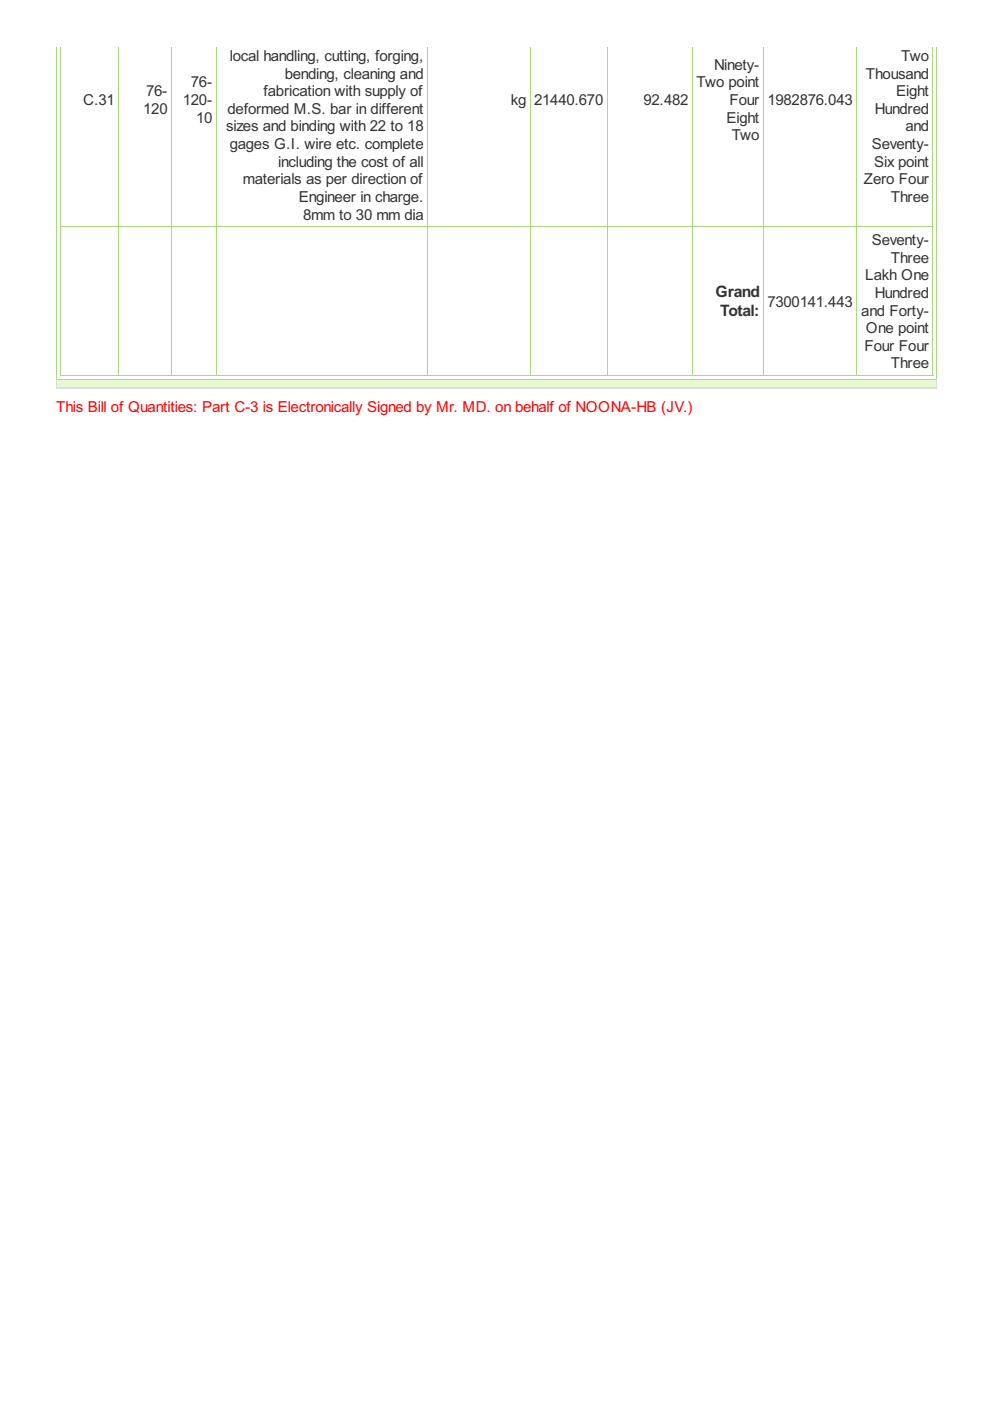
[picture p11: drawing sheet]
<svg xmlns="http://www.w3.org/2000/svg" width="210mm" height="297mm" viewBox="0 0 210 297" stroke-linecap="round" stroke-linejoin="round" font-family="sans-serif">
<defs><g id="words">
<g font-size="3.7" fill="#333">
<text x="151.7" y="63">Grand</text>
<text x="152.7" y="66.9">Total:</text>
</g>
<g font-size="3.6" fill="#333">
<text x="48.7" y="12.9">local handling, cutting, forging,</text>
<text x="60.4" y="16.7">bending, cleaning and</text>
<text x="151.4" y="14.8">Ninety-</text>
<text x="183.6" y="16.7">Thousand</text>
<text x="191.1" y="12.9">Two</text>
<text x="17.7" y="22.3">C.31</text>
<text x="31" y="20.4">76-</text>
<text x="38.8" y="22.3">120-</text>
<text x="40.5" y="18.5">76-</text>
<text x="55.9" y="20.4">fabrication with supply of</text>
<text x="108.3" y="22.3">kg</text>
<text x="113.3" y="22.3">21440.670</text>
<text x="136.4" y="22.3">92.482</text>
<text x="147.7" y="18.5">Two point</text>
<text x="154.7" y="22.3">Four</text>
<text x="162.7" y="22.3">1982876.043</text>
<text x="190" y="20.4">Eight</text>
<text x="30.4" y="24.1">120</text>
<text x="41.6" y="26">10</text>
<text x="47.9" y="27.9">sizes and binding with 22 to 18</text>
<text x="48.2" y="24.1">deformed M.S. bar in different</text>
<text x="154.1" y="26">Eight</text>
<text x="155.1" y="29.7">Two</text>
<text x="185.5" y="24.1">Hundred</text>
<text x="192" y="27.9">and</text>
<text x="48.7" y="31.6">gages G.I. wire etc. complete</text>
<text x="59" y="35.3">including the cost of all</text>
<text x="184.9" y="31.6">Seventy-</text>
<text x="185.3" y="35.3">Six point</text>
<text x="51.5" y="39.1">materials as per direction of</text>
<text x="183.1" y="39.1">Zero Four</text>
<text x="63.4" y="42.8">Engineer in charge.</text>
<text x="64.3" y="46.5">8mm to 30 mm dia</text>
<text x="188.9" y="42.8">Three</text>
<text x="184.9" y="52">Seventy-</text>
<text x="183.5" y="59.4">Lakh One</text>
<text x="188.9" y="55.7">Three</text>
<text x="162.7" y="65">7300141.443</text>
<text x="185.5" y="63.2">Hundred</text>
<text x="182.6" y="66.9">and Forty-</text>
<text x="183.6" y="70.6">One point</text>
<text x="183.3" y="74.4">Four Four</text>
<text x="188.9" y="78.1">Three</text>
</g>
<text font-size="3.6" fill="#f00" x="11.9" y="87.4">This Bill of Quantities: Part C-3 is Electronically Signed by Mr. MD. on behalf of NOONA-HB (JV.)</text>
</g></defs>
<g fill="none" stroke="#a8da7f" stroke-width=".21">
<path d="M12.9 9.9v69.8M25.2 9.9v69.8M36.4 9.9v69.8M45.8 9.9v69.8M90.6 9.9v69.8M112.4 9.9v69.8M128.7 9.9v69.8M146.8 9.9v69.8M161.9 9.9v69.8M181.6 9.9v69.8M197.8 9.9v69.8M12.8 48h185.1"/>
<path d="M12.8 79.6h185.1"/>
</g>
<path d="M11.9 80.4h186.6v1.9h-186.6z" fill="#e4fad0"/>
<path d="M11.9 9.9v70.7M198.6 9.9v70.7M11.9 80.5h186.7" fill="none" stroke="#a8da7f" stroke-width=".21"/>
<path d="M11.9 80.4v2.1M198.6 80.4v2.1" fill="none" stroke="#ddd" stroke-width=".21"/>
<path d="M11.9 82.3h186.7" fill="none" stroke="#ddd" stroke-width=".31"/>
<use href="#words"/>
</svg>
